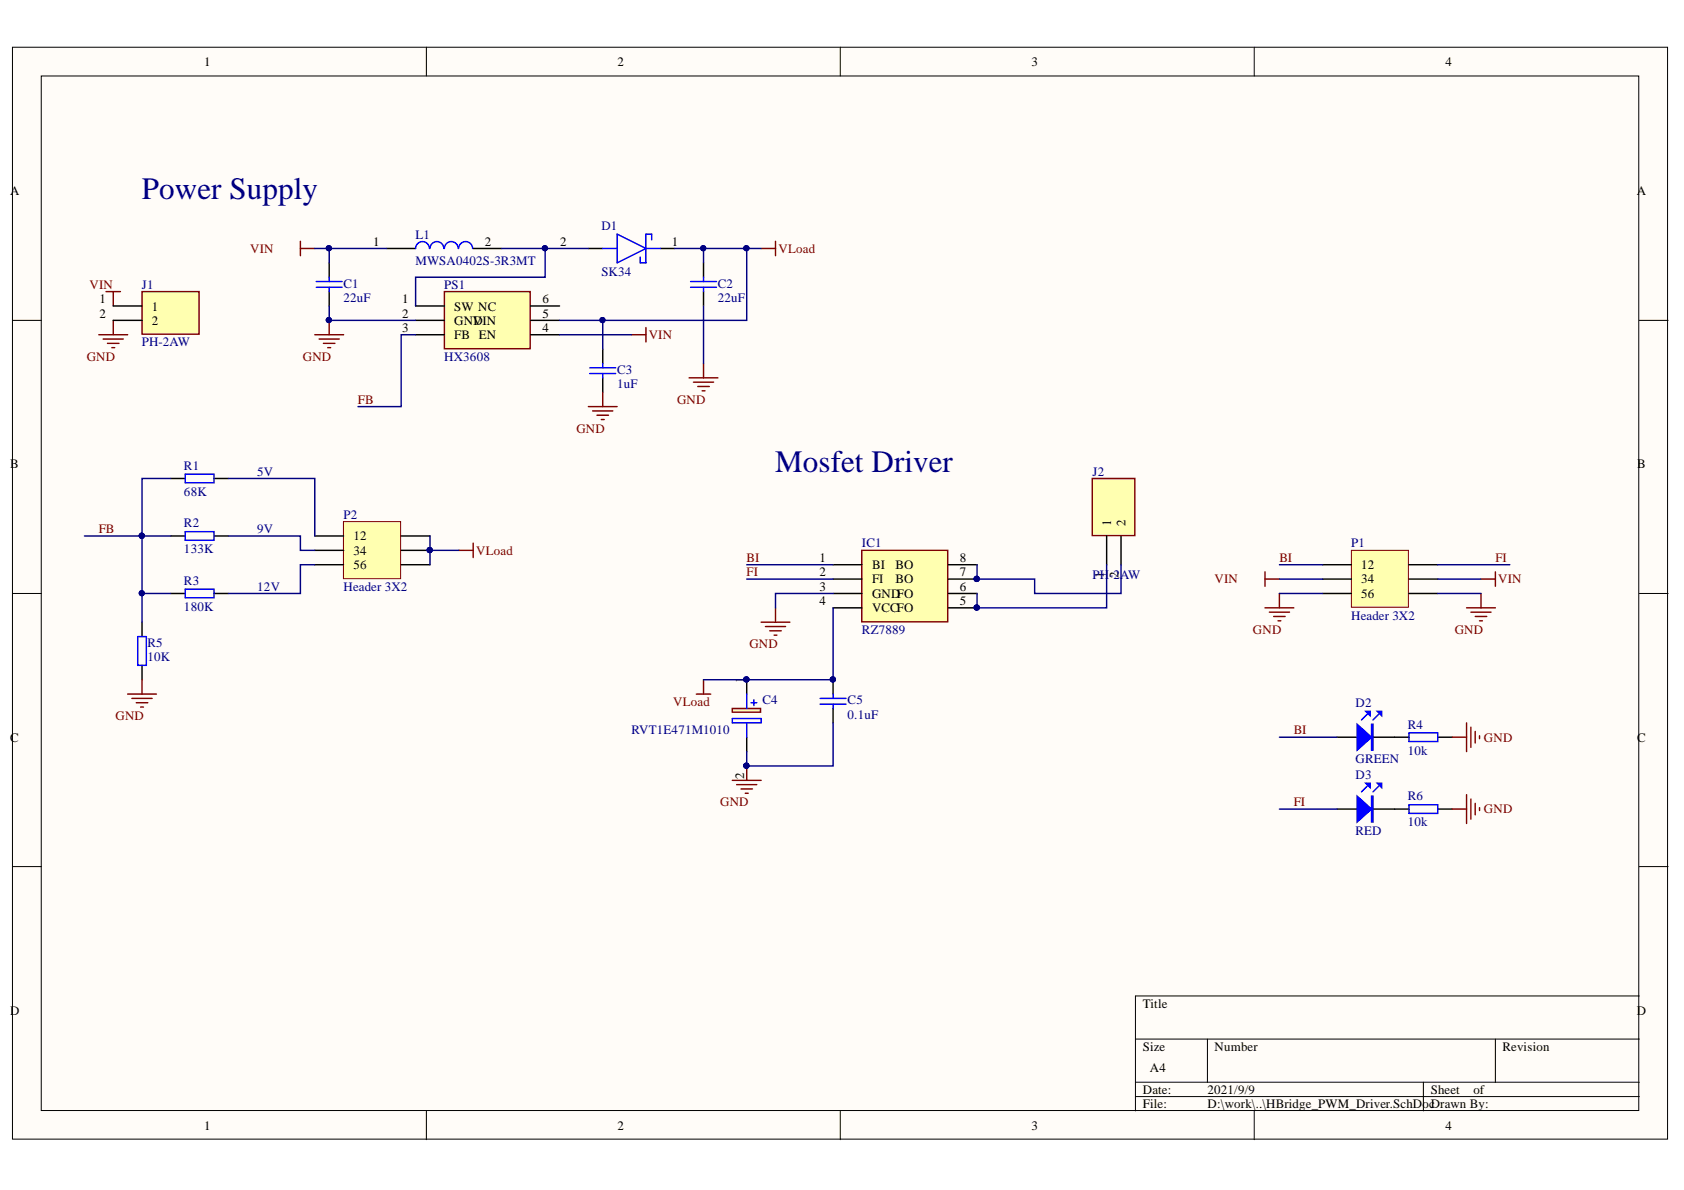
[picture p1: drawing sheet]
<svg xmlns="http://www.w3.org/2000/svg" width="297mm" height="210mm" viewBox="0 0 297 210" stroke-linecap="round" stroke-linejoin="round" font-family="sans-serif">
<defs><g id="words">
<g font-size="5.5" fill="#000080">
<text x="25" y="35">Power Supply</text>
<text x="136.7" y="83.2">Mosfet Driver</text>
</g>
<g font-size="2.3">
<text x="36" y="11.6">1</text>
<text x="108.9" y="11.6">2</text>
<text x="182" y="11.6">3</text>
<text x="255" y="11.6">4</text>
<text x="1.8" y="34.4">A</text>
<text x="288.7" y="34.4">A</text>
<text x="65.8" y="43.4">1</text>
<text x="85.5" y="43.4">2</text>
<text x="98.8" y="43.4">2</text>
<text x="118.5" y="43.4">1</text>
<text x="17.6" y="53.5">1</text>
<text x="70.9" y="53.5">1</text>
<text x="95.7" y="53.5">6</text>
<text x="17.6" y="56">2</text>
<text x="26.8" y="54.8">1</text>
<text x="26.8" y="57.3">2</text>
<text x="70.9" y="56">2</text>
<text x="70.9" y="58.6">3</text>
<text x="80.1" y="54.8">SW NC</text>
<text x="80.1" y="57.3">GNV</text>
<text x="80.1" y="59.8">FB EN</text>
<text x="83.5" y="57.3">DIN</text>
<text x="95.7" y="56">5</text>
<text x="95.7" y="58.6">4</text>
<text x="1.8" y="82.6">B</text>
<text x="288.8" y="82.6">B</text>
<text x="62.4" y="95.3">12</text>
<text x="196" y="92.7" transform="rotate(-90 196 92.7)">1</text>
<text x="198.5" y="92.7" transform="rotate(-90 198.5 92.7)">2</text>
<text x="62.4" y="97.8">34</text>
<text x="62.4" y="100.3">56</text>
<text x="144.5" y="99.1">1</text>
<text x="144.5" y="101.6">2</text>
<text x="153.8" y="100.3">BI</text>
<text x="158" y="100.3">BO</text>
<text x="169.3" y="99.1">8</text>
<text x="169.3" y="101.6">7</text>
<text x="240.1" y="100.3">12</text>
<text x="144.5" y="104.2">3</text>
<text x="144.5" y="106.8">4</text>
<text x="153.8" y="102.9">FI</text>
<text x="153.8" y="105.5">GNDFO</text>
<text x="158" y="102.9">BO</text>
<text x="169.3" y="104.2">6</text>
<text x="169.3" y="106.8">5</text>
<text x="194.7" y="102" transform="rotate(-90 194.7 102)">1</text>
<text x="197.3" y="102" transform="rotate(-90 197.3 102)">2</text>
<text x="240.1" y="102.9">34</text>
<text x="240.1" y="105.5">56</text>
<text x="153.8" y="108">VCCFO</text>
<text x="131.3" y="120.4" transform="rotate(-90 131.3 120.4)">1</text>
<text x="1.8" y="130.8">C</text>
<text x="288.8" y="130.8">C</text>
<text x="131.3" y="137.5" transform="rotate(-90 131.3 137.5)">2</text>
<text x="1.8" y="179">D</text>
<text x="201.6" y="177.7">Title</text>
<text x="288.7" y="179">D</text>
<text x="201.6" y="185.3">Size</text>
<text x="214.3" y="185.3">Number</text>
<text x="265" y="185.3">Revision</text>
<text x="202.8" y="189.1">A4</text>
<text x="201.6" y="192.9">Date:</text>
<text x="201.6" y="195.5">File:</text>
<text x="213" y="192.9">2021/9/9</text>
<text x="213" y="195.5">D:\work\..\HBridge_PWM_Driver.SchDocDrawn By:</text>
<text x="252.4" y="192.9">Sheet</text>
<text x="259.9" y="192.9">of</text>
<text x="36" y="199.3">1</text>
<text x="108.9" y="199.3">2</text>
<text x="182" y="199.3">3</text>
<text x="255" y="199.3">4</text>
</g>
<g font-size="2.3" fill="#000080">
<text x="106.1" y="40.5">D1</text>
<text x="73.3" y="42.1">L1</text>
<text x="73.3" y="46.7">MWSA0402S-3R3MT</text>
<text x="25" y="51">J1</text>
<text x="60.6" y="50.7">C1</text>
<text x="60.6" y="53.3">22uF</text>
<text x="78.3" y="51">PS1</text>
<text x="106.1" y="48.7">SK34</text>
<text x="126.6" y="50.7">C2</text>
<text x="126.6" y="53.3">22uF</text>
<text x="25" y="61.1">PH-2AW</text>
<text x="78.3" y="63.6">HX3608</text>
<text x="108.9" y="65.9">C3</text>
<text x="108.9" y="68.4">1uF</text>
<text x="32.5" y="82.9">R1</text>
<text x="45.4" y="83.9">5V</text>
<text x="192.7" y="83.9">J2</text>
<text x="32.5" y="87.4">68K</text>
<text x="32.5" y="93">R2</text>
<text x="45.4" y="94">9V</text>
<text x="60.6" y="91.5">P2</text>
<text x="32.5" y="97.6">133K</text>
<text x="152" y="96.5">IC1</text>
<text x="238.3" y="96.5">P1</text>
<text x="32.5" y="103.2">R3</text>
<text x="32.5" y="107.8">180K</text>
<text x="45.4" y="104.2">12V</text>
<text x="60.6" y="104.2">Header 3X2</text>
<text x="192.7" y="102.1">PH</text>
<text x="195.7" y="102.1">-2AW</text>
<text x="152" y="111.8">RZ7889</text>
<text x="238.3" y="109.3">Header 3X2</text>
<text x="26" y="114.1">R5</text>
<text x="26" y="116.6">10K</text>
<text x="134.5" y="124.2">C4</text>
<text x="149.5" y="124.2">C5</text>
<text x="239.1" y="124.7">D2</text>
<text x="111.4" y="129.5">RVT1E471M1010</text>
<text x="149.5" y="126.8">0.1uF</text>
<text x="248.3" y="128.5">R4</text>
<text x="239.1" y="134.6">GREEN</text>
<text x="239.1" y="137.4">D3</text>
<text x="248.3" y="133.1">10k</text>
<text x="248.3" y="141.2">R6</text>
<text x="239.1" y="147.3">RED</text>
<text x="248.3" y="145.8">10k</text>
</g>
<g font-size="2.3" fill="#800000">
<text x="44.1" y="44.6">VIN</text>
<text x="137.3" y="44.6">VLoad</text>
<text x="15.8" y="51">VIN</text>
<text x="114.4" y="59.8">VIN</text>
<text x="15.3" y="63.6">GND</text>
<text x="53.4" y="63.6">GND</text>
<text x="63.1" y="71.2">FB</text>
<text x="119.4" y="71.2">GND</text>
<text x="101.7" y="76.3">GND</text>
<text x="17.4" y="94">FB</text>
<text x="84" y="97.8">VLoad</text>
<text x="131.7" y="99.1">BI</text>
<text x="131.7" y="101.6">FI</text>
<text x="225.7" y="99.1">BI</text>
<text x="263.8" y="99.1">FI</text>
<text x="214.3" y="102.9">VIN</text>
<text x="264.3" y="102.9">VIN</text>
<text x="221" y="111.8">GND</text>
<text x="256.6" y="111.8">GND</text>
<text x="132.2" y="114.4">GND</text>
<text x="118.7" y="124.5">VLoad</text>
<text x="20.4" y="127">GND</text>
<text x="228.2" y="129.5">BI</text>
<text x="261.8" y="130.8">GND</text>
<text x="127" y="142.2">GND</text>
<text x="228.2" y="142.2">FI</text>
<text x="261.8" y="143.5">GND</text>
</g>
</g></defs>
<g fill="#fffcf8" stroke="#000" stroke-width=".18">
<path d="M2.2 8.3h291.9v192.6h-291.9z"/>
<path d="M7.3 13.4h281.8v182.5h-281.8z"/>
</g>
<g fill="none" stroke="#000" stroke-width=".18">
<path d="M75.2 8.3v5.1M148.2 8.3v5.1M221.2 8.3v5.1M2.2 56.5h5.1M289.2 56.5h5M2.2 104.7h5.1M289.2 104.7h5M2.2 152.9h5.1M289.2 152.9h5M289.2 175.7h-88.9v20.3M75.2 196v5M148.2 196v5"/>
<path d="M200.3 183.3h88.9M200.3 190.9h88.9M200.3 193.4h88.9M213 183.3v7.6M221.2 196v5M251.1 190.9v5.1M263.8 183.3v7.6"/>
</g>
<path d="M17.4 59h5.1M18.2 59.8h3.6M18.7 51.4h2.5M20 51.4v2.6M20 56.5v2.5M19 60.6h2M19.7 61.3h.5" fill="none" stroke="#800000" stroke-width=".25"/>
<path d="M25.1 51.4h10v7.5h-10z" fill="#ffffb0" stroke="#800000" stroke-width=".25"/>
<path d="M20 54h5.1M20 56.5h5.1" fill="none" stroke="#000" stroke-width=".25"/>
<path d="M78.4 51.4h15.1v10.1h-15.1z" fill="#ffffb0" stroke="#800000" stroke-width=".25"/>
<path d="M73.3 54h5.1M73.3 56.5h5.1M73.3 59h5.1M93.6 54h5.1M93.6 56.5h5.1M93.6 59h5.1" fill="none" stroke="#000" stroke-width=".25"/>
<path d="M60.6 92h10.1v10.1h-10.1z" fill="#ffffb0" stroke="#800000" stroke-width=".18"/>
<g fill="none" stroke="#000" stroke-width=".25">
<path d="M58.1 46.4v2.5M58.1 51.4v2.6M68.2 43.8h5.1M83.5 43.8h5M103.8 43.8h2.5M116.5 43.8h2.5M124.1 46.4v2.5M124.1 51.4v2.6M106.3 61.6v2.5M106.3 66.6v2.6M30.1 94.5h2.6M30.1 84.4h2.6"/>
<path d="M37.8 94.5h2.5M37.8 84.4h2.5M55.5 94.5h5.1M55.5 97.1h5.1M55.5 99.6h5.1M70.8 94.5h5M70.8 97.1h5M70.8 99.6h5M25.1 109.8v2.5M25.1 117.4v2.5M30.1 104.7h2.6M37.8 104.7h2.5"/>
</g>
<g fill="#000080" stroke="#000080" stroke-width=".18">
<circle cx="75.8" cy="97" r=".46"/>
<circle cx="58" cy="56.5" r=".46"/>
</g>
<g fill="none" stroke="#00f" stroke-width=".25">
<path d="M55.8 49.7h4.6M55.8 50.7h4.6M58.1 48.9v.8M58.1 50.7v.7M73.3 43.8a1.22 1.22 0 0 1 1.2-1.2 1.22 1.22 0 0 1 1.2 1.2M75.8 43.8a1.22 1.22 0 0 1 1.3-1.2 1.22 1.22 0 0 1 1.2 1.2M78.4 43.8a1.22 1.22 0 0 1 1.2-1.2 1.22 1.22 0 0 1 1.2 1.2M80.9 43.8a1.23 1.23 0 0 1 1.2-1.2 1.23 1.23 0 0 1 1.3 1.2M106.3 43.8h2.6M108.9 41.3l5 2.5-5 2.6zM113.9 43.8h2.6M115 42.3v-1h-1.1v5.1h-1v-1"/>
<path d="M121.8 49.7h4.6M121.8 50.7h4.6M124.1 48.9v.8M124.1 50.7v.7M104 64.9h4.6M104 65.9h4.6M106.3 64.1v.8M106.3 65.9v.7M32.7 93.8h5.1v1.5h-5.1zM32.7 83.6h5.1v1.6h-5.1zM24.3 112.3h1.5v5.1h-1.5zM32.7 103.9h5.1v1.5h-5.1z"/>
</g>
<g fill="none" stroke="#800000" stroke-width=".25">
<path d="M53 42.6v2.5M53 43.8h2.5M55.5 59h5.1M56.3 59.8h3.5M58.1 56.5v2.5M111.4 59h2.5M113.9 57.8v2.5M134.3 43.8h2.5M136.8 42.6v2.5M57.1 60.6h2M57.8 61.3h.5M103.8 71.7h5.1"/>
<path d="M104.5 72.5h3.6M105.3 73.2h2M106.1 74h.5M106.3 69.2v2.5M121.6 66.6h5M122.3 67.4h3.6M123.1 68.2h2M123.8 68.9h.5M124.1 64.1v2.5M80.9 97.1h2.6M83.5 95.8v2.5M25.1 119.9v2.5"/>
<path d="M22.5 122.4h5.1M23.3 123.2h3.5M24 124h2.1M24.8 124.7h.5"/>
</g>
<path d="M152 97.1h15.2v12.6h-15.2z" fill="#ffffb0" stroke="#800000" stroke-width=".25"/>
<path d="M146.9 99.6h5.1M167.3 99.6h5M146.9 102.1h5.1M146.9 104.7h5.1M146.9 107.2h5.1M167.3 102.1h5M167.3 104.7h5M167.3 107.2h5M235.8 130h10.2" fill="none" stroke="#000" stroke-width=".25"/>
<g fill="#000080" stroke="#000080" stroke-width=".18">
<circle cx="172.3" cy="102.1" r=".47"/>
<circle cx="172.3" cy="107.2" r=".46"/>
</g>
<path d="M124.1 119.9v2.5M134.3 109.8h5M135 110.5h3.6M135.8 111.3h2M136.5 112h.5M136.8 107.2v2.6M122.8 122.4h2.6" fill="none" stroke="#800000" stroke-width=".25"/>
<path d="M241.2 126l-1.1 1M243.2 126l-1 1" fill="none" stroke="#00f" stroke-width=".25"/>
<path d="M239.4 127.8l2.5 2.2-2.5 2.3z" fill="#00f"/>
<path d="M239.4 127.8l2.5 2.2-2.5 2.3zM241.9 127.8h.3v4.5h-.3zM242.1 127.8v4.5" fill="none" stroke="#00f" stroke-width=".25"/>
<path d="M242.9 125.5h.8v.7z" fill="#00f"/>
<path d="M242.9 125.5h.8v.7z" fill="none" stroke="#00f" stroke-width=".25"/>
<path d="M240.9 125.5h.8v.7z" fill="#00f"/>
<path d="M240.9 125.5h.8v.7zM241.2 138.7l-1.1 1M243.2 138.7l-1 1" fill="none" stroke="#00f" stroke-width=".25"/>
<path d="M235.8 142.7h10.2" fill="none" stroke="#000" stroke-width=".25"/>
<path d="M239.4 140.4l2.5 2.3-2.5 2.3z" fill="#00f"/>
<path d="M239.4 140.4l2.5 2.3-2.5 2.3zM241.9 140.4h.3v4.6h-.3zM242.1 140.4v4.6" fill="none" stroke="#00f" stroke-width=".25"/>
<path d="M242.9 138.2h.8v.7z" fill="#00f"/>
<path d="M242.9 138.2h.8v.7z" fill="none" stroke="#00f" stroke-width=".25"/>
<path d="M240.9 138.2h.8v.7z" fill="#00f"/>
<path d="M144.7 123.2h4.5M144.7 124.2h4.5M146.9 122.4v.8M146.9 124.2v.8M240.9 138.2h.8v.7zM248.5 129.3h5.1v1.5h-5.1zM248.5 142h5.1v1.5h-5.1z" fill="none" stroke="#00f" stroke-width=".25"/>
<path d="M146.9 119.9v2.5M146.9 125v2.5M246 130h2.5M253.6 130h2.5M246 142.7h2.5M253.6 142.7h2.5" fill="none" stroke="#000" stroke-width=".25"/>
<path d="M256.1 130h2.6M258.7 127.5v5.1M259.4 128.3v3.5M260.2 129v2.1M261 129.8v.5M256.1 142.7h2.6M258.7 140.2v5.1M259.4 140.9v3.6M260.2 141.7v2M261 142.5v.5" fill="none" stroke="#800000" stroke-width=".25"/>
<circle cx="146.9" cy="119.8" r=".46" fill="#000080" stroke="#000080" stroke-width=".18"/>
<path d="M129.2 125h5v.6h-5z" fill="#ffffb0" stroke="#800000" stroke-width=".25"/>
<path d="M131.7 119.9v2.5M131.7 130v2.6" fill="none" stroke="#000" stroke-width=".25"/>
<g fill="#000080" stroke="#000080" stroke-width=".18">
<circle cx="131.7" cy="119.8" r=".46"/>
<circle cx="131.7" cy="135.1" r=".46"/>
</g>
<path d="M129.2 126.7h5.1v.8h-5.1zM131.7 122.4v2.6M131.7 127.5v2.5M132.5 124h1M133 123.4v1.1" fill="none" stroke="#00f" stroke-width=".25"/>
<path d="M129.2 137.6h5.1M129.9 138.4h3.6M130.7 139.2h2M131.5 139.9h.5M131.7 135.1v2.5" fill="none" stroke="#800000" stroke-width=".25"/>
<path d="M192.7 84.4h7.5v10.1h-7.5z" fill="#ffffb0" stroke="#800000" stroke-width=".25"/>
<path d="M195.2 94.5v5.1M197.7 94.5v5.1" fill="none" stroke="#000" stroke-width=".25"/>
<path d="M238.4 97.1h10v10h-10z" fill="#ffffb0" stroke="#800000" stroke-width=".18"/>
<path d="M233.3 99.6h5.1M248.5 99.6h5.1M233.3 102.1h5.1M233.3 104.7h5.1M248.5 102.1h5.1M248.5 104.7h5.1" fill="none" stroke="#000" stroke-width=".25"/>
<g fill="none" stroke="#800000" stroke-width=".25">
<path d="M223.1 100.9v2.5M223.1 102.1h2.6M223.1 107.2h5.1M223.9 108h3.6M224.7 108.7h2M225.4 109.5h.5M225.7 104.7v2.5M258.7 107.2h5.1M259.4 108h3.6M260.2 108.7h2M261 109.5h.5M261.2 102.1h2.6"/>
<path d="M261.2 104.7v2.5M263.8 100.9v2.5"/>
</g>
<g fill="none" stroke="#000080" stroke-width=".25">
<path d="M55.5 43.8h2.6v2.6M58.1 54v2.5h15.2M58.1 43.8h10.1M73.3 59h-2.5v12.7h-7.7M88.5 43.8h15.3M96.2 43.8v5.1h-22.9v5.1M98.7 59h12.7M106.3 56.5v5.1M119 43.8h15.3M124.1 43.8v2.6M124.1 54v10.1M131.7 43.8v12.7h-33"/>
<path d="M14.9 94.5h15.2M30.1 84.4h-5v25.4M40.3 84.4h15.2v10.1M40.3 94.5h12.7v2.6h2.5M55.5 99.6h-2.5v5.1h-12.7M75.8 94.5v5.1M75.8 97.1h5.1M131.7 99.6h15.2M172.3 99.6v2.5h10.2v2.6h15.2v-5.1M195.2 99.6v7.6h-22.9v-2.5M225.7 99.6h7.6M253.6 99.6h12.7"/>
<path d="M25.1 104.7h5M131.7 102.1h15.2M146.9 104.7h-10.1v2.5M146.9 107.2v12.7h-22.8M225.7 104.7h7.6M225.7 102.1h7.6M253.6 104.7h7.6M253.6 102.1h7.6M146.9 127.5v7.6h-15.2v-2.5M225.7 130h10.1M225.7 142.7h10.1"/>
</g>
<g fill="#000080" stroke="#000080" stroke-width=".18">
<circle cx="58" cy="56.5" r=".46"/>
<circle cx="58" cy="43.8" r=".46"/>
<circle cx="124" cy="43.8" r=".46"/>
<circle cx="106.3" cy="56.5" r=".46"/>
<circle cx="96.1" cy="43.8" r=".46"/>
<circle cx="25" cy="104.6" r=".46"/>
<circle cx="25" cy="94.5" r=".46"/>
<circle cx="75.8" cy="97" r=".46"/>
<circle cx="172.3" cy="102.1" r=".47"/>
<circle cx="172.3" cy="107.2" r=".46"/>
<circle cx="131.7" cy="119.8" r=".46"/>
<circle cx="146.9" cy="119.8" r=".46"/>
<circle cx="131.7" cy="135.1" r=".46"/>
<circle cx="131.7" cy="43.8" r=".46"/>
</g>
<use href="#words"/>
</svg>
